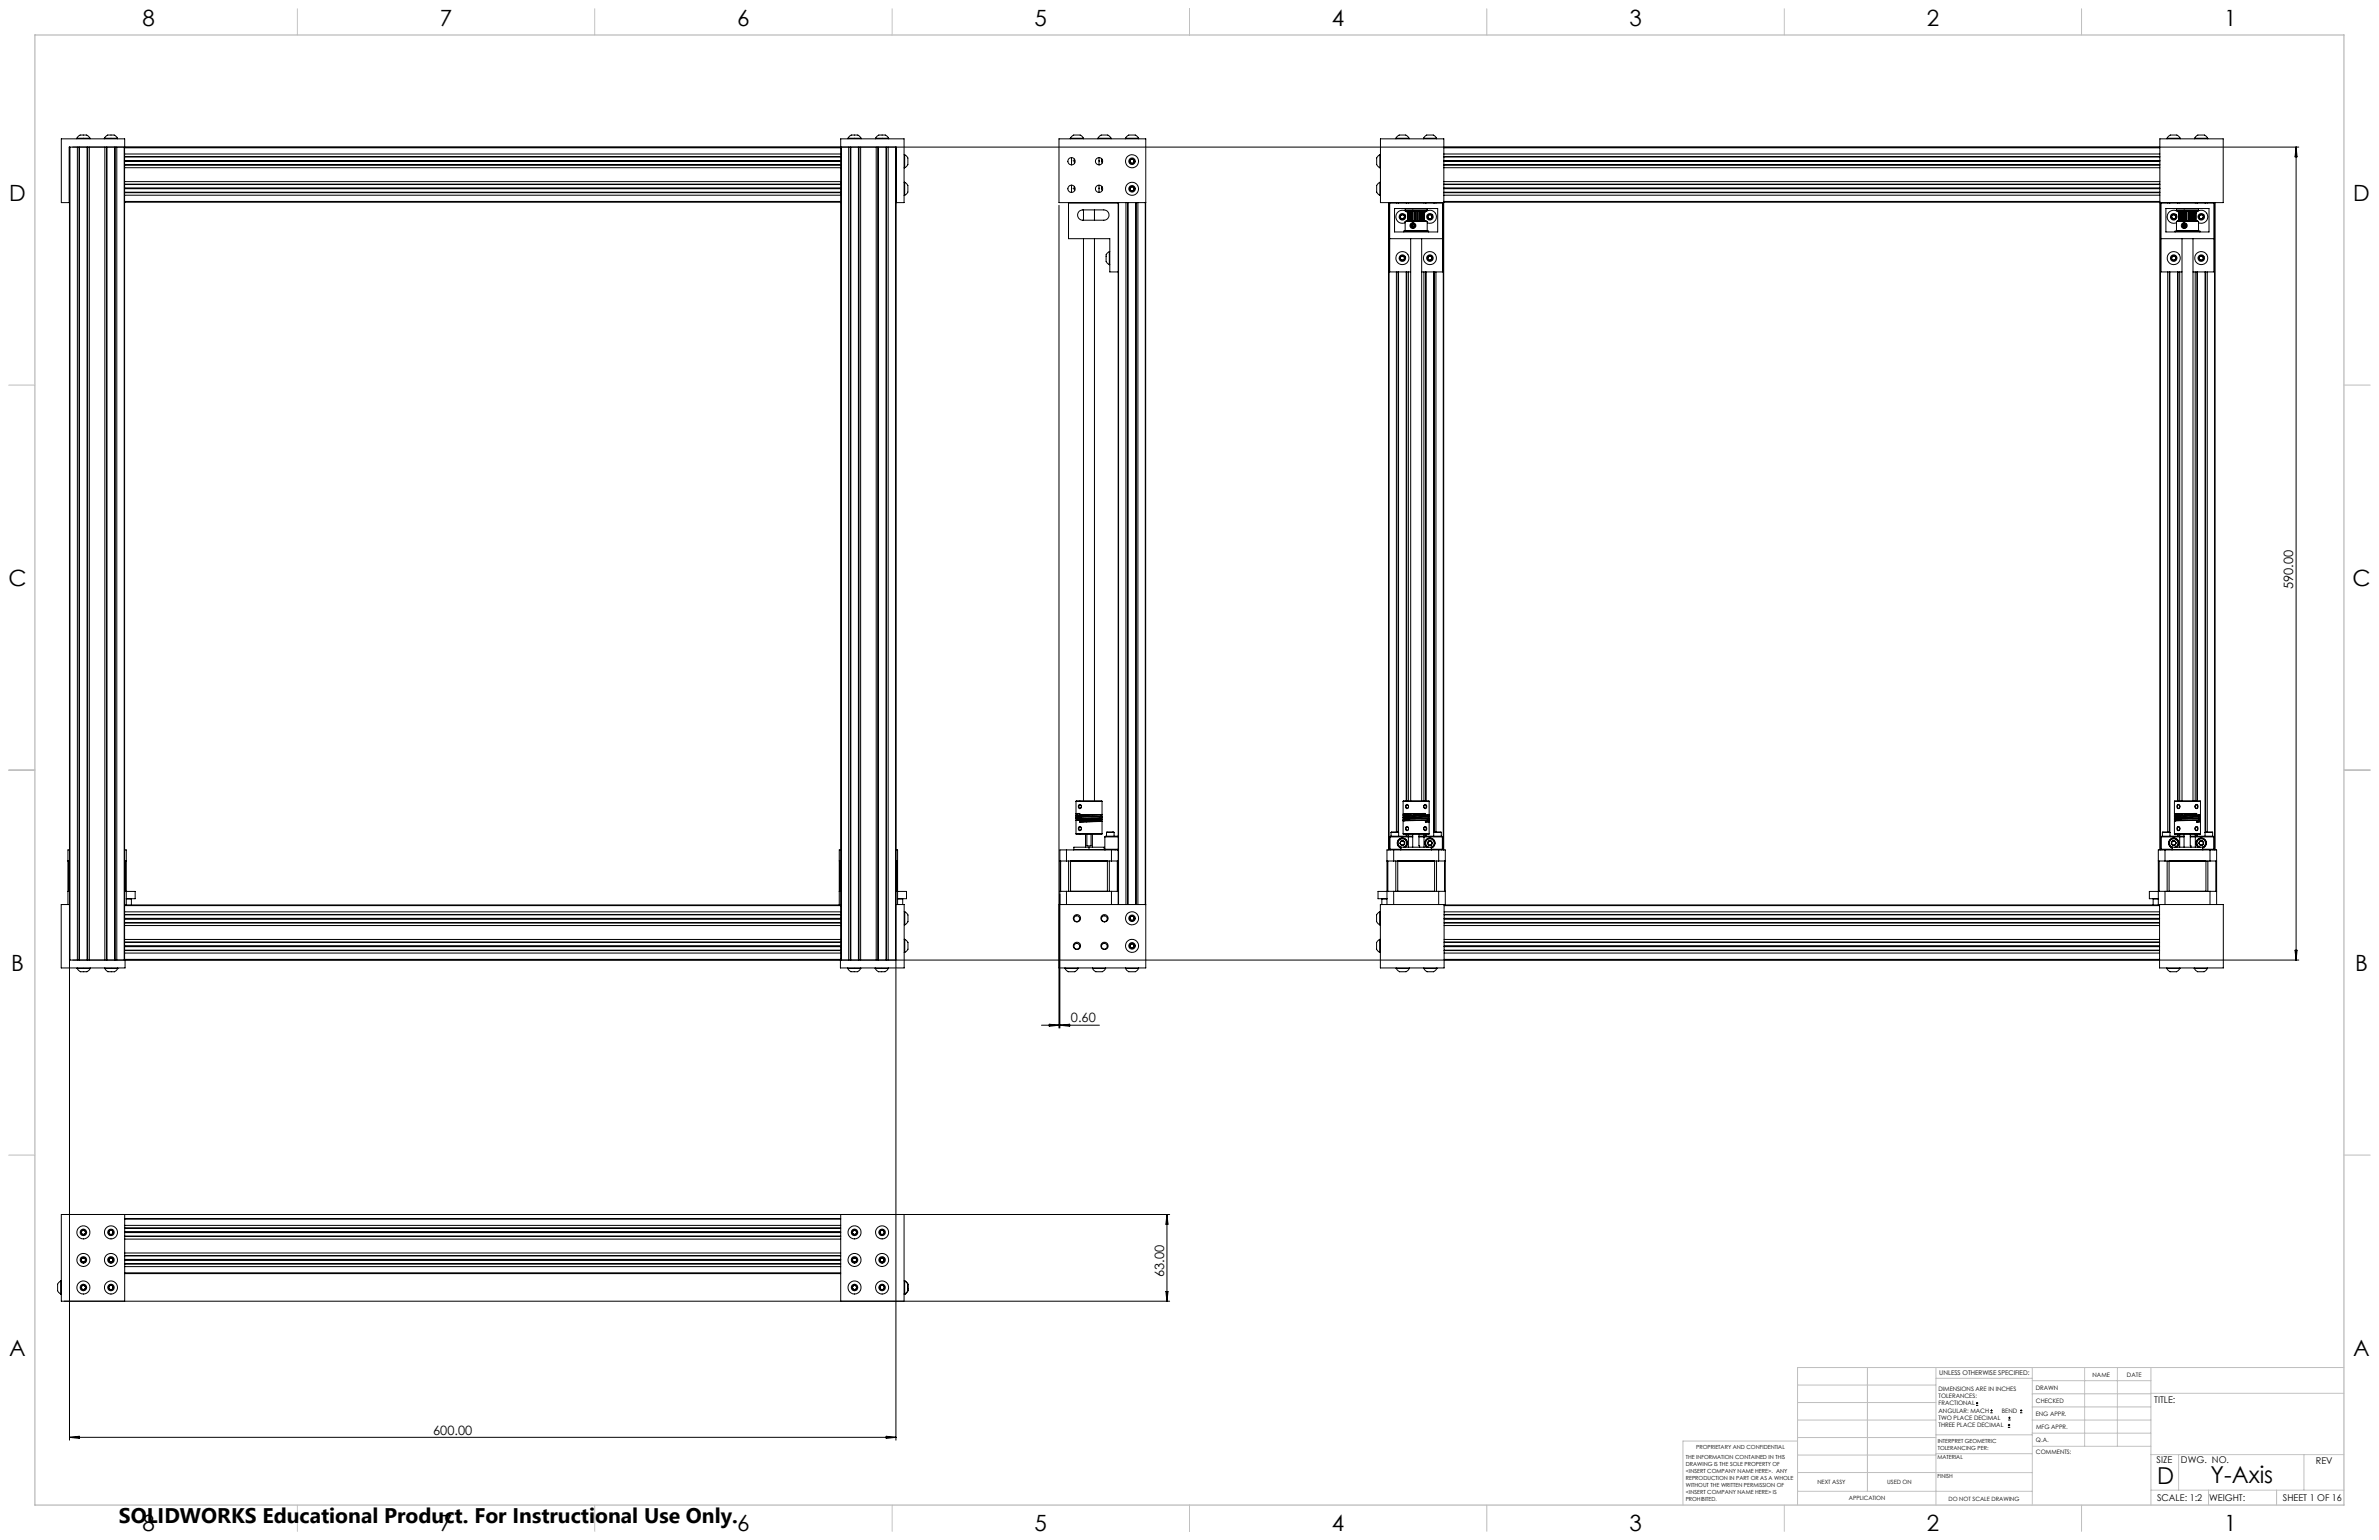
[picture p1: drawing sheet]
<svg xmlns="http://www.w3.org/2000/svg" width="864mm" height="559mm" viewBox="0 0 864 559" stroke-linecap="round" stroke-linejoin="round" font-family="sans-serif">
<defs><g id="words">
<g font-size="8.5">
<text x="783.1" y="538.4">D</text>
<text x="802.4" y="538.3">Y-Axis</text>
</g>
<g font-size="8.1">
<text x="51.7" y="9.3">8</text>
<text x="159.7" y="9.3">7</text>
<text x="267.6" y="9.3">6</text>
<text x="375.6" y="9.3">5</text>
<text x="483.5" y="9.3">4</text>
<text x="591.5" y="9.3">3</text>
<text x="699.4" y="9.3">2</text>
<text x="807.4" y="9.3">1</text>
<text x="3.3" y="72.8">D</text>
<text x="854.2" y="72.8">D</text>
<text x="3" y="212.5">C</text>
<text x="853.9" y="212.5">C</text>
<text x="4" y="352.2">B</text>
<text x="854.9" y="352.2">B</text>
<text x="3.3" y="491.9">A</text>
<text x="854.2" y="491.9">A</text>
<text x="51.7" y="555.4">8</text>
<text x="159.7" y="555.4">7</text>
<text x="267.6" y="555.4">6</text>
<text x="375.6" y="555.4">5</text>
<text x="483.5" y="555.4">4</text>
<text x="591.5" y="555.4">3</text>
<text x="699.4" y="555.4">2</text>
<text x="807.4" y="555.4">1</text>
</g>
<text font-size="7.7" x="43.2" y="552.5">SOLIDWORKS Educational Product. For Instructional Use Only.</text>
<g font-size="4.7">
<text x="832.5" y="213.8" transform="rotate(-90 832.5 213.8)">590.00</text>
<text x="388.8" y="371">0.60</text>
<text x="422.6" y="463.3" transform="rotate(-90 422.6 463.3)">63.00</text>
<text x="157.2" y="520.5">600.00</text>
</g>
<g font-size="3.4">
<text x="782" y="508.9">TITLE:</text>
<text x="782.9" y="531">SIZE</text>
<text x="791.7" y="531">DWG. NO.</text>
<text x="840.7" y="531.1">REV</text>
<text x="783" y="544.6">SCALE: 1:2</text>
<text x="801.9" y="544.7">WEIGHT:</text>
<text x="828.7" y="544.6">SHEET 1 OF 16</text>
</g>
<text font-size="2.4" x="704" y="499.1">UNLESS OTHERWISE SPECIFIED:</text>
<g font-size="2.2">
<text x="759.6" y="499.5">NAME</text>
<text x="772.1" y="499.6">DATE</text>
<text x="703.7" y="504.7">DIMENSIONS ARE IN INCHES</text>
<text x="703.7" y="507.3">TOLERANCES:</text>
<text x="703.7" y="510">FRACTIONAL</text>
<text x="739" y="504.3">DRAWN</text>
<text x="739.1" y="509.2">CHECKED</text>
<text x="703.7" y="512.6">ANGULAR: MACH</text>
<text x="703.7" y="515.3">TWO PLACE DECIMAL</text>
<text x="726.7" y="512.6">BEND</text>
<text x="739" y="513.8">ENG APPR.</text>
<text x="703.7" y="517.9">THREE PLACE DECIMAL</text>
<text x="739.1" y="518.6">MFG APPR.</text>
<text x="739.1" y="523.3">Q.A.</text>
<text x="739.1" y="527.5">COMMENTS:</text>
</g>
<g font-size="2.1">
<text x="659.7" y="538.6">NEXT ASSY</text>
<text x="685.1" y="538.6">USED ON</text>
<text x="671.1" y="544.4">APPLICATION</text>
<text x="707.3" y="544.5">DO NOT SCALE DRAWING</text>
</g>
<g font-size="2">
<text x="615.7" y="525.8">PROPRIETARY AND CONFIDENTIAL</text>
<text x="703.4" y="523.5">INTERPRET GEOMETRIC</text>
<text x="703.4" y="526">TOLERANCING PER:</text>
<text x="612" y="529.4">THE INFORMATION CONTAINED IN THIS</text>
<text x="612" y="531.9">DRAWING IS THE SOLE PROPERTY OF</text>
<text x="703.3" y="529.6">MATERIAL</text>
<text x="612" y="534.5">&lt;INSERT COMPANY NAME HERE&gt;. ANY</text>
<text x="612" y="537">REPRODUCTION IN PART OR AS A WHOLE</text>
<text x="612" y="539.5">WITHOUT THE WRITTEN PERMISSION OF</text>
<text x="703.3" y="536.4">FINISH</text>
<text x="612" y="542">&lt;INSERT COMPANY NAME HERE&gt; IS</text>
<text x="612" y="544.6">PROHIBITED.</text>
</g>
</g></defs>
<g fill="none" stroke="#000" stroke-width=".36">
<path d="M25.2 53.4v469.2M25.4 53.4v295M27.9 50.2l.2-.4a3.3 3.3 0 0 1 4.2-.2l.4 .6M27.9 50.2h4.8M27.9 50.2v.2M28.1 53.4v295M28.7 53.4v295M28.9 53.4v295M31.6 53.4v295M31.8 53.4v295M32.4 53.4v295M32.7 50.2v.2"/>
<path d="M37.9 50.2l.2-.4a3 3 0 0 1 3.9-.4l.7 .8M37.9 50.2h4.8M37.9 50.2v.2M38.1 53.4v295M38.7 53.4v295M38.8 53.4v295M41.6 53.4v295M41.8 53.4v295M42.4 53.4v295M42.7 50.2v.2M45.1 53.4v295M45.2 59.8h260"/>
<path d="M45.2 55.9h260M45.2 56.8h260M45.2 59.9h260M45.2 57h260M45.2 58.5h260M45.2 58.3h260M45.2 58.2h260M45.2 53.4v295M45.2 53.6h260M45.3 53.4v-3h-23v23.1h2.9M305.4 53.4v295M307.8 50.2l.2-.4a3.2 3.2 0 0 1 4.2-.2l.4 .6"/>
<path d="M307.8 50.2h4.8M307.8 50.2v.2M308.1 53.4v295M308.7 53.4v295M308.9 53.4v295M311.6 53.4v295M311.8 53.4v295M312.4 53.4v295M312.6 50.2v.2M317.8 50.2l.3-.4a3 3 0 0 1 3.8-.4l.7 .8M317.8 50.2h4.8M317.8 50.2v.2"/>
<path d="M318.1 53.4v295M318.7 53.4v295M318.8 53.4v295M321.6 53.4v295M321.8 53.4v295M322.4 53.4v295M322.6 50.2v.2M325.1 53.4v295M325.2 57.3h.2M325.2 59.8h.2M325.2 53.4v469.2M325.4 53.4v20.1"/>
<path d="M328.2 56.1h.2M328.4 56.1l.4 .3a3 3 0 0 1 .4 3.8l-.8 .7M328.4 56.1v4.8M388.5 50.2l.3-.4a3.1 3.1 0 0 1 3.9-.4l.6 .8M388.5 50.2h4.8M388.5 50.2v.2M389 57.2l-.1 2.6M390 57.7l-.1 .6 .2 .8M393.3 50.2v.2M398.6 50.2l.2-.4a3.3 3.3 0 0 1 4.2-.2l.3 .6M398.6 50.2h4.7M398.6 50.2v.2"/>
<path d="M399 57.2v2.6M400 57.7l-.2 .6 .4 .8M403.3 50.2v.2M408.6 50.2l.2-.4a3 3 0 0 1 3.8-.4l.7 .8M408.6 50.2h4.7M408.6 50.2v.2M410.2 58.1l.8-.5 .7 .5v.8l-.7 .5-.8-.5zM413.3 50.2v.2M500.9 56.1l-.3 .3a3 3 0 0 0-.5 3.8l.8 .7M500.9 56.1v4.8M500.9 56.1h.2M506.7 50.2l.2-.4a3.1 3.1 0 0 1 3.9-.4l.7 .8"/>
<path d="M506.7 50.2h4.8M506.7 50.2v.2M511.5 50.2v.2M516.7 50.2l.3-.4a3.1 3.1 0 0 1 3.8-.4l.7 .8M516.7 50.2h4.8M516.7 50.2v.2M521.5 50.2v.2M524.1 59.8h259.9M524.1 55.9h259.9M524.1 56.8h259.9M524.1 59.9h259.9M524.1 57h259.9"/>
<path d="M524.1 58.5h259.9M524.1 58.3h259.9M524.1 58.2h259.9M524.1 53.6h259.9M784 50.4h23v23.1h-23zM786.7 50.2l.2-.4a3.1 3.1 0 0 1 3.9-.4l.6 .8M786.7 50.2h4.7M786.7 50.2v.2M791.4 50.2v.2M796.7 50.2l.2-.4a3.1 3.1 0 0 1 3.9-.4l.6 .8M796.7 50.2h4.7M796.7 50.2v.2"/>
<path d="M801.4 50.2v.2M833.5 53.4v295M833.5 53.4l.4 3.5h-.8zM834.5 53.4h-809.4v20.1M45.2 70.8h260M45.2 69.7h260M45.2 60.9h260M45.2 66.8h260M45.2 65.9h260M45.2 69.9h260M45.2 73.4h260M45.2 67h260"/>
<path d="M45.2 68.4h260M45.2 68.2h260M45.2 68.5h260M45.2 73.1h260M45.3 73.4l-.1 .1M305.2 73.5h.1M325.2 67.3h.2M325.2 69.7h.2M325.2 73.5h3v-23.1h-23v298M328.2 66.1h.2M328.2 70.9h.2M328.2 60.9h.2"/>
<path d="M328.4 66.1l.4 .3a3.1 3.1 0 0 1 .4 3.8l-.8 .7M328.4 66.1v4.8M384.4 74.5v298.5M389 67.2l-.1 2.7M390 67.7l-.1 .7 .2 .7M391.5 76.9l.4-.4 1.1-.3h7.7a1.87 1.87 0 0 1 1.9 1.8 1.87 1.87 0 0 1-1.9 1.9h-7.7a1.87 1.87 0 0 1-1.5-3zM393.3 76.2v3.7M397.3 76.2v3.7M399 67.2l-.1 2.7M400 67.7l-.2 .7 .4 .7M405.9 73.7h-18v12.9h15v12.1h3M405.9 73.5v254.7"/>
<path d="M406 73.5v254.7M408.7 73.5v254.7M409.3 73.5v254.7M409.5 73.5v254.7M410.2 68.1l.8-.4 .7 .4v.8l-.7 .5-.8-.5zM412.3 73.5v254.7M412.5 73.5v254.7M413.1 73.5v254.7M415.7 73.5v254.7M415.9 73.5h-31.5v-23.1h31.5v300.8h-31.5M500.9 66.1l-.3 .3a3.1 3.1 0 0 0-.5 3.8l.8 .7M500.9 66.1v4.8"/>
<path d="M500.9 66.1h.2M500.9 70.9h.2M500.9 60.9h.2M504.1 73.5v234.9M504.2 73.5v234.9M506.2 75.7h15.7v8.5h-15.7zM506.9 73.5v.2M507.5 73.5v.2M507.7 73.5v.2M508.6 77.9h.9l.4 .7-.3 .8h-.9l-.5-.7zM510.1 76.4h2.8M510.1 76.4v-.6h8v.6"/>
<path d="M510.1 76.4l.4 .2h2.5M510.5 73.5v.2M510.6 73.5v.2M511 76.6v3.6M511.1 77.4a2.38 2.38 0 0 0-3.2-.8 2.38 2.38 0 0 0-.9 3.2 2.38 2.38 0 0 0 3.1 1M511.2 76.6v3.6M511.2 73.5v.2M511.3 76.6v3.6M511.4 76.6v3.6M511.5 76.6v3.6M511.8 76.6v3.6M512 76.6v3.6"/>
<path d="M512.1 76.6v3.6M512.6 76.6v3.6M512.8 76.6v3.6M512.9 76.4h5.2M512.9 76.4l.1 .2M512.9 76.6v3.6M513.4 76.6v3.6M513.7 76.6v3.6M513.8 76.6v3.6M514.3 76.6v3.6M514.5 76.6v3.6M514.7 76.6v3.6"/>
<path d="M515.3 76.6v3.6M515.4 76.6v3.6M515.6 76.6v3.6M516 76.6v3.6M516.1 76.6v3.6M516.3 76.6v3.6M516.4 76.6v3.6M516.6 76.6v3.6M516.7 76.6v3.6M516.9 76.6v3.6M516.9 73.5v.2M517 76.6v3.6"/>
<path d="M517.1 76.6v3.6M517.1 77.3a2.37 2.37 0 0 1 3.2-.7 2.37 2.37 0 0 1 .9 3.2 2.37 2.37 0 0 1-3.1 1M517.1 80l.1 .2M517.5 73.5v.2M517.7 73.5v.2M518.1 76.4l-.4 .2h-4.7M518.6 77.9h.9l.4 .7-.4 .8h-.8l-.5-.7zM520.5 73.5v.2M520.7 73.5v.2M521.3 73.5v.2M523.9 73.5v234.9M524.1 70.8h259.9"/>
<path d="M524.1 69.7h259.9M524.1 60.9h259.9M524.1 73.5h-23v-23.1h23v258M524.1 66.8h259.9M524.1 65.9h259.9M524.1 69.9h259.9M524.1 73.4h259.9M524.1 67h259.9M524.1 68.4h259.9M524.1 68.2h259.9M524.1 68.5h259.9M524.1 73.1h259.9"/>
<path d="M784.1 73.5v234.9M784.2 73.5v234.9M786.2 75.7h15.7v8.5h-15.7zM786.9 73.5v.2M787.5 73.5v.2M787.7 73.5v.2M788.6 77.9h.9l.4 .7-.3 .8h-.9l-.5-.7zM790.1 76.4h2.8M790.1 76.4v-.6h8v.6M790.1 76.4l.4 .2h2.5M790.5 73.5v.2M790.6 73.5v.2"/>
<path d="M791 76.6v3.6M791.1 77.4a2.38 2.38 0 0 0-3.2-.8 2.38 2.38 0 0 0-.9 3.2 2.38 2.38 0 0 0 3.1 1M791.1 76.6v3.6M791.2 76.6v3.6M791.2 73.5v.2M791.3 76.6v3.6M791.4 76.6v3.6M791.5 76.6v3.6M791.8 76.6v3.6M792 76.6v3.6M792.1 76.6v3.6M792.6 76.6v3.6"/>
<path d="M792.8 76.6v3.6M792.9 76.4h5.2M792.9 76.4l.1 .2M792.9 76.6v3.6M793.4 76.6v3.6M793.5 76.6v3.6M793.7 76.6v3.6M793.8 76.6v3.6M794.3 76.6v3.6M794.5 76.6v3.6M794.7 76.6v3.6M795.3 76.6v3.6"/>
<path d="M795.4 76.6v3.6M795.6 76.6v3.6M796 76.6v3.6M796.1 76.6v3.6M796.3 76.6v3.6M796.6 76.6v3.6M796.7 76.6v3.6M796.9 76.6v3.6M796.9 73.5v.2M797 76.6v3.6M797.1 76.6v3.6M797.1 77.3a2.37 2.37 0 0 1 3.2-.7 2.37 2.37 0 0 1 .9 3.2 2.37 2.37 0 0 1-3.1 1"/>
<path d="M797.1 80l.1 .2M797.5 73.5v.2M797.7 73.5v.2M798.1 76.4l-.4 .2h-4.7M798.6 77.9h.9l.4 .7-.4 .8h-.8l-.5-.7zM800.5 73.5v.2M800.7 73.5v.2M801.3 73.5v.2M803.9 73.5v234.9M804.1 73.5v234.9M393.3 86.6v204.1M397.3 86.6v204.1"/>
<path d="M402.7 91.3l-.5 .4a3.5 3.5 0 0 0-.4 3.7l.9 .6M402.7 91.3v4.7M402.7 96h.2M402.7 91.3h.2M504.5 86.6h19.2M506.9 98.7v203.2M507.5 98.7v203.2M507.7 98.7v203.3M508.6 92.9h.9l.4 .7-.3 .8h-.9l-.5-.7zM509.6 84.2v-.3h9v.3M510.1 83.6h2.8M510.1 80.4h8"/>
<path d="M510.1 80.4v3.2M510.1 83.6l.4 .3M510.5 98.7v192M510.6 98.7v192M511 80l-.1 .2M511.2 98.7v192M512.1 98.7h-7.6v-25h19.2v25h-7.6M512.1 86.6v204.1M512.5 81.7h.2M512.5 81.7l.1 .5M512.5 81.7l.3-.3 .5 .2 .1 .4-.4 .3-.4-.1M512.6 82.2h.2"/>
<path d="M512.7 81.7l.1 .5M512.8 82.2l.3 .1M512.9 83.6h5.2M512.9 80.8a1.04 1.04 0 0 1 1.1 1.1 1.04 1.04 0 0 1-1.1 1M512.9 80.8a1.04 1.04 0 0 0-1.1 1.1 1.04 1.04 0 0 0 1.1 1M512.9 80.8v.3M512.9 83.6l.1 .3M512.9 81.1h.1M512.9 82.6h.1M512.9 82.6v.3M512.9 81.1a.76 .76 0 0 1 .8 .8 .76 .76 0 0 1-.8 .7M513 80.2h-2.5l-.4 .2"/>
<path d="M513 80.2h4.7l.4 .2M513 81.5l-.3 .2M516.1 86.6v204.1M516.9 98.7v192M517.5 98.7v192M517.7 98.7v192M518.1 80.4v3.2M518.1 83.6l-.4 .3M518.6 92.9h.9l.4 .7-.4 .8h-.8l-.5-.7zM520.5 98.7v204.7M520.7 98.7v203.2M521.3 98.7v203.2"/>
<path d="M784.5 86.6h19.2M786.9 98.7v203.2M787.5 98.7v203.2M787.7 98.7v203.3M788.6 92.9h.9l.4 .7-.3 .8h-.9l-.5-.7zM789.6 84.2v-.3h9v.3M790.1 83.6h2.8M790.1 80.4h8M790.1 80.4l.4-.2h7.2l.4 .2M790.1 80.4v3.2M790.1 83.6l.4 .3M790.5 98.7v192"/>
<path d="M790.6 98.7v192M791 80l-.1 .2M791.2 98.7v192M792.1 98.7h-7.6v-25h19.2v25h-7.6M792.1 86.6v204.1M792.5 81.7l.1 .5M792.5 81.7l.3-.3 .5 .2 .1 .4-.4 .3-.4-.1M792.5 81.7h.3M792.6 82.2h.2M792.8 81.7v.5M792.8 82.2l.3 .1M792.9 83.6h5.2"/>
<path d="M792.9 80.8a1.04 1.04 0 0 1 1.1 1.1 1.04 1.04 0 0 1-1.1 1M792.9 80.8a1.04 1.04 0 0 0-1.1 1.1 1.04 1.04 0 0 0 1.1 1M792.9 80.8l.1 .3M792.9 83.6l.1 .3M792.9 81.1h.1M792.9 82.6h.1M792.9 82.6v.3M793 81.1a.76 .76 0 0 1 .7 .8 .76 .76 0 0 1-.8 .7M793 81.5l-.2 .2M796.1 86.6v204.1M796.9 98.7v192M797.5 98.7v192"/>
<path d="M797.7 98.7v192M798.1 80.4v3.2M798.1 83.6l-.4 .3M798.6 92.9h.9l.4 .7-.4 .8h-.8l-.5-.7zM800.5 98.7v204.7M800.7 98.7v203.2M801.3 98.7v203.2M390.6 290.8h9.4M390.6 297.1l9.4-.3v.5l-1.8 .1-7.6 .2zM390.6 295.8l.6 .1M390.6 290.8v4.4M390.6 296.5l9.4-.3v.5l-.4 .1-9 .2v-.5"/>
<path d="M390.6 296.4l.6 .1M390.6 295.9l9.4-.3v.6h-1.5l-7.9 .2zM390.7 297.1h.3M391.2 295.3l-.6-.1h1.4l-1.4 .1v.5M391.4 297.6h-.7M391.6 292.1a.64 .64 0 0 1 1 .6 .64 .64 0 0 1-1 .5zM391.8 297l-1 .1M392.1 298.2l7.9-.2-8 .3M392.3 298.1l-.3 .2M392.3 296.4l-1.5 .1M392.6 296.3l-1.7 .2M393.4 297l-2.6 .1"/>
<path d="M394.1 295.7l-2.2 .1h3.2M394.9 297.6l-4 .1M399.4 296.2h.6M399.8 297.4l-4.5 .2M400 297.4l-9.3 .3-.1 4.9M400 297.4v.6l-8 .3M400 290.8v4.7l-9.4 .3M400 298v4.6M509.3 290.8h9.5M509.3 296.1v.5h.5M509.3 290.8v4.6M509.3 295.5v.5"/>
<path d="M509.3 296.7v.5M509.4 297.9l-.1 4.7M509.4 296.7h.1M509.4 297.9h.1M509.4 296l.6 .1M509.5 297.3l-.2 .5M509.6 297.8h.1M509.8 297.2h-.4l9.4-.3-9.4 .4M510 297.7l-.4 .1M510.4 297.1l-.8 .2M510.5 295.3v.1M510.5 292a.66 .66 0 0 1 .8 .7 .66 .66 0 0 1-.9 .5l-.2-.7z"/>
<path d="M511.1 296.5l-1.4 .2 .3-.1M511.8 297.1l-2.2 .2M512.1 295.3v.1M516.1 295.3h.1M516.9 295.3h.1M517 292.1a.69 .69 0 0 1 .9 .3 .69 .69 0 0 1-.3 1 .73 .73 0 0 1-.7-.4 .73 .73 0 0 1 .1-.9zM517.3 295.3h-4.1h4.2M517.4 295.3l-8 .1 .6 .1M517.4 298.2h1.3M517.4 295.3l-8 .2M518.1 295.7l.6 .1M518.1 297.5l.6 .1"/>
<path d="M518.1 296.9h.1M518.5 298.1l-1.1 .1M518.7 295.8l-8.4 .2 2.3-.1M518.7 295.8l-9.3 .3M518.7 298.2h.1M518.8 297.5l-9.4 .3h.3M518.8 295.7l-9.4 .3M518.8 296.4l-9.3 .3M518.8 298.1l-1.4 .1M518.8 296.3l-9.4 .3M518.8 297.6l-9.2 .3M518.8 290.8v11.8"/>
<path d="M789.3 297.9h.1M789.3 290.8h9.5M789.3 296.7l.1 .5 9.4-.3-9.4 .4M789.3 296.6h.5M789.3 290.8v4.6M789.3 297.9v4.7M789.4 297.8h.2M789.4 295.4l.6 .1M789.4 296.7h.1M789.4 297.9h.1M789.4 296l.6 .1M789.8 297.2l-.5 .1v.5"/>
<path d="M790 297.7l-.4 .1M790.4 297.1l-.8 .2M790.5 295.3v.1M790.5 292a.66 .66 0 0 1 .8 .7 .66 .66 0 0 1-.9 .5l-.2-.7zM791.1 296.5l-1.4 .2 .3-.1M791.8 297.1l-2.2 .2M792.1 295.3v.1M792.6 295.9l-2.3 .1 8.4-.2-9.2 .3-.2 .5M796.1 295.3h.1M796.9 295.3h.1M797 292.1a.69 .69 0 0 1 .9 .3 .69 .69 0 0 1-.3 1 .73 .73 0 0 1-.7-.4 .73 .73 0 0 1 .1-.9zM797.3 295.3h-4.1h4.2"/>
<path d="M797.4 295.3l-8 .2-.1 .5 9.5-.3M797.4 295.3l-8 .1M797.4 298.2h1.3M798.1 295.7l.6 .1M798.1 297.5l.6 .1M798.1 296.9h.1M798.2 296.3l.3 .1M798.5 298.1l-1.1 .1M798.7 298.2h.1M798.8 297.5l-9.4 .3M798.8 296.4l-9.3 .3M798.8 298.1l-1.4 .1"/>
<path d="M798.8 296.3l-9.4 .3M798.8 297.6l-9.2 .3M798.8 290.8v11.8M24.7 312.4h.5M24.9 312.4v11M25.2 308.4h-.5v19.8M45.2 308.4h.6v20M45.2 312.4h.6M45.5 312.4v11M304.7 312.4h.5M304.9 312.4v11M305.2 308.4h-.5v20"/>
<path d="M325.2 308.4h.6v19.8M325.2 312.4h.6M325.5 312.4v11M384.7 312.4h21.2M385 312.4v11M387.1 308.4v4M387.9 312.4v11M388.6 312.4v11M389.8 308.3l-.1 .1M389.8 308.3h5.5M390.6 302.6h9.4M391.6 300.1a.65 .65 0 0 1 1 .6 .65 .65 0 0 1-1 .5z"/>
<path d="M394.1 302.6v4.8M394.5 302.6v4.3h1.6v-4.3M395.3 307.4h5.5v.9M395.3 307.4h-5.5v.9M395.3 308.3h5.5M395.3 307.4v.9M396.6 302.6v4.8M400.8 308.3l.2 .1M401.1 308.2h4.8M401.1 303.7v4.5M401.1 303.7h4.8M401.1 308.2l.2 .2"/>
<path d="M401.7 302h2.7M401.7 302v1.4M402 312.4v11M402.7 312.4v11M403.5 308.4v4M404.4 302v1.4M405.6 312.4v11M405.9 308.4h-21.2v64.6M405.9 308.3l-.1 .1M405.9 303.5l-4.6-.1-.2 .3M503.5 312.4h21.2M503.8 312.4v11"/>
<path d="M504.6 308.2h4M504.6 303.7h6.6M504.6 308.2l.2 .2M504.6 303.7v4.5M505 302h2.7M505 302v1.4M505.9 308.4v4M506.7 312.4v11M507.4 312.4v11M507.7 302v1.4M508.6 308.3l-.2 .1M508.6 308.3h11"/>
<path d="M508.6 308.3v-.9h11v.9M508.6 305.2l.9-.1 .5 .8-.4 .8h-.9l-.5-.7zM508.7 307.4a1.55 1.55 0 0 1-.9-2.4 1.55 1.55 0 0 1 2.5 0 1.55 1.55 0 0 1-.8 2.4M509.3 302.6h9.5M510 307.4a1.75 1.75 0 0 0 .3-2.7 1.75 1.75 0 0 0-2.7 .3 1.75 1.75 0 0 0 1 2.6M510.2 307.4a1.87 1.87 0 0 0 .1-2.9 1.87 1.87 0 0 0-2.9 .5 1.87 1.87 0 0 0 1.2 2.7M510.4 300.1a.63 .63 0 0 1 .9 .6 .63 .63 0 0 1-.9 .5zM510.5 302.6v.8M510.6 302.6v.8M511.2 303.4v.3M511.2 303.4h1.6M511.2 303.4h-6.4l-.2 .3"/>
<path d="M511.2 303.7h1.6M511.2 302.6v.8M511.2 303.7v3.7M512.8 302.6v4.8M515.1 303.7h1.8M515.1 303.4h1.9M515.1 302.6v4.3h.2v.5M516.9 302.6v.8M516.9 303.7h6.7M516.9 303.7v3.7M517 303.4l-.1 .3M517 300.1a.62 .62 0 0 1 .9 .6 .62 .62 0 0 1-.9 .5z"/>
<path d="M517 303.4h6.3l.3 .3M517.5 302.6v.8M517.7 302.6v.8M517.9 307.4a1.87 1.87 0 0 1 0-2.9 1.87 1.87 0 0 1 2.8 .5 1.87 1.87 0 0 1-1.1 2.7M518.2 307.4a1.75 1.75 0 0 1-.4-2.7 1.75 1.75 0 0 1 2.8 .3 1.75 1.75 0 0 1-1 2.6M518.6 305.2l.9-.1 .5 .8-.4 .8h-.9l-.5-.7zM518.7 307.4a1.54 1.54 0 0 1-.9-2.4 1.54 1.54 0 0 1 2.5 0 1.54 1.54 0 0 1-.8 2.4M519.6 308.3l.1 .1M519.6 308.2h4M520.6 301.9l2.6 .1h-2.7zM520.8 312.4v11M521.5 312.4v11"/>
<path d="M522.3 308.4v4M523.2 302v1.4M523.6 303.7v4.5M523.6 308.2l-.3 .2M524.4 312.4v11M783.5 312.4h21.2M783.8 312.4v11M784.6 308.2h4M784.6 303.7h6.6M784.6 303.7v4.5M784.6 308.2l.2 .2M785 302h2.7"/>
<path d="M785 302v1.4M785.9 308.4v4M786.7 312.4v11M787.4 312.4v11M787.5 301.9l-2.5 .1M787.5 301.9l.2 .1M787.7 302v1.4M788.6 308.3l-.2 .1M788.6 308.3h11M788.6 308.3v-.9h11v.9M788.6 305.2l.9-.1 .5 .8-.4 .8h-.9l-.5-.7zM788.7 307.4a1.55 1.55 0 0 1-.9-2.4 1.55 1.55 0 0 1 2.5 0 1.55 1.55 0 0 1-.8 2.4"/>
<path d="M789.3 302.6h9.5M790 307.4a1.75 1.75 0 0 0 .3-2.7 1.75 1.75 0 0 0-2.7 .3 1.75 1.75 0 0 0 1 2.6M790.2 307.4a1.87 1.87 0 0 0 .1-2.9 1.87 1.87 0 0 0-2.9 .5 1.87 1.87 0 0 0 1.2 2.7M790.4 300.1a.63 .63 0 0 1 .9 .6 .63 .63 0 0 1-.9 .5zM790.5 302.6v.8M790.6 302.6v.8M791.2 303.4v.3M791.2 303.4h1.6M791.2 303.4h-6.4l-.2 .3M791.2 303.7h1.6M791.2 302.6v.8M791.2 303.7v3.7"/>
<path d="M792.8 302.6v4.8M795.1 303.7h1.8M795.1 303.4h1.9M795.1 302.6v4.3h.2v.5M796.9 302.6v.8M796.9 303.7h6.7M796.9 303.7v3.7M797 303.4l-.1 .3M797 300.1a.62 .62 0 0 1 .9 .6 .62 .62 0 0 1-.9 .5zM797 303.4h6.3l.3 .3M797.5 302.6v.8M797.7 302.6v.8"/>
<path d="M797.9 307.4a1.87 1.87 0 0 1 0-2.9 1.87 1.87 0 0 1 2.8 .5 1.87 1.87 0 0 1-1.1 2.7M798.2 307.4a1.75 1.75 0 0 1-.4-2.7 1.75 1.75 0 0 1 2.8 .3 1.75 1.75 0 0 1-1 2.6M798.6 305.2l.9-.1 .5 .8-.4 .8h-.9l-.5-.7zM798.7 307.4a1.54 1.54 0 0 1-.9-2.4 1.54 1.54 0 0 1 2.5 0 1.54 1.54 0 0 1-.8 2.4M799.6 308.3l.1 .1M799.6 308.2h4M800.6 301.9l2.6 .1h-2.7zM800.8 312.4v11M801.5 312.4v11M802.3 308.4v4M803.2 302v1.4M803.6 308.2l-.3 .2"/>
<path d="M803.6 303.7v4.5M804.4 312.4v11M24.7 323.4h.5M25.2 328.2h-3v23h23.2v-2.8M45.2 330.9h260M45.2 331.8h260M45.2 335.8h260M45.2 334.9h260M45.2 328.4h260M45.2 334.8h260M45.2 332h260M45.2 333.2h260"/>
<path d="M45.2 333.5h260M45.2 333.4h260M45.2 323.4l3.9 .1v2.6h-3.3M45.2 328.6h260M45.8 326.2h1.9v2.2M304.7 323.4h.5M325.2 328.2h3v23h-23.1v-2.8M325.2 323.4l3.9 .1v2.6h-3.3M325.8 326.2h1.9v2M328.2 330.8h.2M328.2 335.6h.2M328.4 330.8l.4 .2a3.1 3.1 0 0 1 .4 3.9l-.8 .7"/>
<path d="M328.4 330.8v4.8M384.4 328.2h31.5M384.7 323.4h21.2M387.1 323.4v4.8M403.5 323.4v4.8M410.2 332.8l.8-.4 .7 .4v.9l-.7 .4-.8-.4zM500.9 330.8l-.4 .2a3.1 3.1 0 0 0-.4 3.9l.8 .7M500.9 330.8v4.8M500.9 330.8h.2M500.9 335.6h.2M501.1 328.2h23.1v23h-23.1zM503.5 326.2h-1.9v2"/>
<path d="M503.5 328.2v-19.8h21.2v20M505.9 323.4v4.8M522.3 323.4v4.8M524.2 330.9h259.7M524.2 331.8h259.7M524.2 335.8h259.7M524.2 334.9h259.7M524.2 328.4h259.7M524.2 334.8h259.7M524.2 332h259.7M524.2 333.2h259.7M524.2 333.5h259.7"/>
<path d="M524.2 333.4h259.7M524.2 328.6h259.7M524.7 323.4l-24.5 .1v2.6h3.3M783.5 326.2h-1.9v2.2M783.9 328.2h23.2v23h-23.2zM785.9 323.4v4.8M802.3 323.4v4.8M804.7 323.4l-24.5 .1v2.6h3.3M804.7 328.2v-19.8h-21.2v20M25.2 348.4h809.3M28 351.4l.2 .4a3 3 0 0 0 3.9 .4l.7-.8M28 351.4h4.8"/>
<path d="M28 351.2v.2M32.8 351.2v.2M38 351.4l.2 .4a3 3 0 0 0 3.9 .4l.7-.8M38 351.4h4.8M38 351.2v.2M42.8 351.2v.2M45.2 340.9h260M45.2 345.8h260M45.2 344.9h260M45.2 341.8h260M45.2 344.8h260M45.2 342h260"/>
<path d="M45.2 343.3h260M45.2 343.5h260M45.2 343.4h260M45.2 348.1h260M307.7 351.4l.2 .4a3 3 0 0 0 3.9 .4l.7-.8M307.7 351.4h4.8M307.7 351.2v.2M312.5 351.2v.2M317.7 351.4l.2 .4a3 3 0 0 0 3.9 .4l.7-.8M317.7 351.4h4.8M317.7 351.2v.2M322.5 351.2v.2"/>
<path d="M328.2 340.9h.2M328.2 345.6h.2M328.4 340.9l.4 .2a3.1 3.1 0 0 1 .4 3.8l-.8 .7M328.4 340.9v4.7M386.6 351.4l.2 .4a3 3 0 0 0 3.9 .4l.6-.8M386.6 351.4h4.7M386.6 351.2v.2M391.3 351.2v.2M396.6 351.4l.2 .4a3 3 0 0 0 3.9 .4l.7-.8M396.6 351.4h4.8M396.6 351.2v.2M401.4 351.2v.2"/>
<path d="M408.6 351.4l.2 .4a2.96 2.96 0 0 0 3.8 .4l.7-.8M408.6 351.4h4.7M408.6 351.2v.2M410.2 342.8l.8-.5 .7 .5v.8l-.7 .5-.8-.5zM413.3 351.2v.2M500.9 340.9l-.4 .2a3.1 3.1 0 0 0-.4 3.8l.8 .7M500.9 340.9v4.7M500.9 340.9h.2M500.9 345.6h.2M506.8 351.4l.3 .4a2.96 2.96 0 0 0 3.8 .4l.7-.8M506.8 351.4h4.8M506.8 351.2v.2"/>
<path d="M511.6 351.2v.2M516.9 351.4l.2 .4a3 3 0 0 0 3.8 .4l.7-.8M516.9 351.4h4.7M516.9 351.2v.2M521.6 351.2v.2M524.2 340.9h259.7M524.2 345.8h259.7M524.2 344.9h259.7M524.2 341.8h259.7M524.2 344.8h259.7M524.2 342h259.7M524.2 343.3h259.7"/>
<path d="M524.2 343.5h259.7M524.2 343.4h259.7M524.2 348.1h259.7M786.6 351.4l.2 .4a3 3 0 0 0 3.8 .4l.7-.8M786.6 351.4h4.7M786.6 351.2v.2M791.3 351.2v.2M796.5 351.4l.3 .4a3 3 0 0 0 3.9 .4l.6-.8M796.5 351.4h4.8M796.5 351.2v.2M801.3 351.2v.2M833.1 344.8h.8l-.4 3.6z"/>
<path d="M378.1 372h21M380.9 371.7l3.5 .3-3.5 .4zM384.7 372l3.6-.3v.7zM29.8 446.4h.9l.5 .8-.5 .7h-.9l-.4-.7zM29.8 456.4h.9l.5 .8-.5 .7h-.9l-.4-.7zM39.8 446.4h.9l.4 .8-.4 .7h-.9l-.4-.7zM39.8 456.4h.9l.4 .8-.4 .7h-.9l-.4-.7zM45.3 440.7v31.5M45.3 459.6h259.9M45.3 458.7h259.9M45.3 444.6h259.9M45.3 454.7h259.9"/>
<path d="M45.3 449.6h259.9M45.3 448.7h259.9M45.3 442.1h259.9M45.3 445.6h259.9M45.3 455.6h259.9M45.3 458.5h259.9M45.3 448.5h259.9M45.3 445.7h259.9M45.3 455.7h259.9M45.3 457.2h259.9M45.3 457h259.9M45.3 447h259.9"/>
<path d="M45.3 447.1h259.9M45.3 457.1h259.9M45.3 447.3h259.9M45.3 442.4h259.9M305.2 440.7v31.5M309.8 446.4h.8l.5 .8-.5 .7h-.8l-.4-.7zM309.8 456.4h.8l.5 .8-.5 .7h-.8l-.4-.7zM319.8 446.4h.8l.5 .8-.5 .7h-.8l-.5-.7zM319.8 456.4h.8l.5 .8-.5 .7h-.8l-.5-.7zM328.2 440.7v31.5M423.6 440.7v31.5M423.6 440.7l.4 3.5h-.8z"/>
<path d="M424.6 440.7h-402.3v31.5h402.3M22.1 464.8l-.4 .2a3.1 3.1 0 0 0-.5 3.9l.9 .6M22.1 464.8v4.7M22.1 464.8h.2M22.1 469.5h.2M29.8 466.4h.9l.5 .8-.5 .7h-.9l-.4-.7zM39.8 466.4h.9l.4 .8-.4 .7h-.9l-.4-.7zM45.3 462.1h259.9M45.3 461.9h259.9M309.8 466.4h.8l.5 .8-.5 .7h-.8l-.4-.7zM319.8 466.4h.8l.5 .8-.5 .7h-.8l-.5-.7zM328.2 464.8h.2"/>
<path d="M328.2 469.5h.2M328.4 464.8l.4 .2a3.1 3.1 0 0 1 .4 3.9l-.8 .6M328.4 464.8v4.7M328.4 469.5h.1M328.4 464.8h.1M423.2 468.6h.8l-.4 3.6zM717.3 510h.8M717.3 509.1h.8M717.7 508.7v.9M722.5 512.6h.8M722.5 511.8h.8M722.9 511.4v.8"/>
<path d="M728.9 517.9h.8M728.9 517.1h.8M729 515.3h.9M729 514.5h.9M729.3 516.7v.8M729.4 514v.9M733.3 512.6h.8M733.3 511.8h.8M733.7 511.4v.8M25.2 521.5h300M25.2 521.5l3.6-.3v.7zM321.7 521.2l3.5 .3-3.5 .4z"/>
<circle cx="389" cy="58.5" r="1.34"/>
<circle cx="399" cy="58.5" r="1.33"/>
<circle cx="410.9" cy="58.5" r="1.18"/>
<circle cx="410.9" cy="58.5" r="2.38"/>
<circle cx="410.9" cy="58.5" r=".75"/>
<circle cx="389" cy="68.5" r="1.33"/>
<circle cx="399" cy="68.5" r="1.32"/>
<circle cx="410.9" cy="68.5" r="1.18"/>
<circle cx="410.9" cy="68.5" r="2.37"/>
<circle cx="410.9" cy="68.5" r=".74"/>
<circle cx="509.1" cy="78.7" r=".73"/>
<circle cx="509.1" cy="78.7" r="1.19"/>
<circle cx="519.1" cy="78.7" r="1.19"/>
<circle cx="519.1" cy="78.7" r=".75"/>
<circle cx="789.1" cy="78.7" r=".74"/>
<circle cx="789.1" cy="78.7" r="1.19"/>
<circle cx="799.1" cy="78.7" r=".74"/>
<circle cx="799.1" cy="78.7" r="1.19"/>
<circle cx="509.1" cy="93.7" r=".74"/>
<circle cx="509.1" cy="93.7" r="2.37"/>
<circle cx="509.1" cy="93.7" r="1.19"/>
<circle cx="513" cy="81.9" r=".73"/>
<circle cx="519.1" cy="93.7" r="2.37"/>
<circle cx="519.1" cy="93.7" r="1.19"/>
<circle cx="519.1" cy="93.7" r=".75"/>
<circle cx="789.1" cy="93.7" r="2.37"/>
<circle cx="789.1" cy="93.7" r=".74"/>
<circle cx="789.1" cy="93.7" r="1.19"/>
<circle cx="793" cy="81.9" r=".73"/>
<circle cx="799.1" cy="93.7" r="2.37"/>
<circle cx="799.1" cy="93.7" r="1.19"/>
<circle cx="799.1" cy="93.7" r=".75"/>
<circle cx="392.1" cy="292.6" r=".55"/>
<circle cx="510.9" cy="292.6" r=".56"/>
<circle cx="517.3" cy="292.6" r=".56"/>
<circle cx="790.9" cy="292.6" r=".56"/>
<circle cx="797.3" cy="292.6" r=".56"/>
<circle cx="392.1" cy="300.6" r=".55"/>
<circle cx="509.1" cy="305.9" r=".76"/>
<circle cx="510.9" cy="300.6" r=".56"/>
<circle cx="517.3" cy="300.6" r=".56"/>
<circle cx="519.1" cy="305.9" r=".75"/>
<circle cx="789.1" cy="305.9" r=".76"/>
<circle cx="790.9" cy="300.6" r=".56"/>
<circle cx="797.3" cy="300.6" r=".56"/>
<circle cx="799.1" cy="305.9" r=".75"/>
<circle cx="390.9" cy="333.4" r="1.05"/>
<circle cx="390.9" cy="333.2" r="1.32"/>
<circle cx="400.9" cy="333.4" r="1.06"/>
<circle cx="400.9" cy="333.2" r="1.32"/>
<circle cx="410.9" cy="333.2" r=".75"/>
<circle cx="410.9" cy="333.2" r="1.18"/>
<circle cx="410.9" cy="333.2" r="2.37"/>
<circle cx="390.9" cy="343.3" r="1.05"/>
<circle cx="390.9" cy="343.2" r="1.32"/>
<circle cx="400.9" cy="343.4" r="1.06"/>
<circle cx="400.9" cy="343.2" r="1.32"/>
<circle cx="410.9" cy="343.2" r=".75"/>
<circle cx="410.9" cy="343.2" r="1.18"/>
<circle cx="410.9" cy="343.2" r="2.38"/>
<circle cx="30.3" cy="457.2" r="1.19"/>
<circle cx="30.3" cy="447.2" r="1.18"/>
<circle cx="30.3" cy="457.2" r="2.39"/>
<circle cx="30.3" cy="447.2" r="2.38"/>
<circle cx="30.3" cy="447.2" r=".75"/>
<circle cx="30.3" cy="457.2" r=".75"/>
<circle cx="40.3" cy="457.2" r=".75"/>
<circle cx="40.3" cy="447.2" r=".75"/>
<circle cx="40.3" cy="457.2" r="2.38"/>
<circle cx="40.3" cy="457.2" r="1.19"/>
<circle cx="40.3" cy="447.2" r="2.37"/>
<circle cx="40.3" cy="447.2" r="1.18"/>
<circle cx="310.2" cy="457.2" r="1.19"/>
<circle cx="310.2" cy="447.2" r="1.18"/>
<circle cx="310.2" cy="457.2" r="2.39"/>
<circle cx="310.2" cy="447.2" r="2.38"/>
<circle cx="310.2" cy="457.2" r=".75"/>
<circle cx="310.2" cy="447.2" r=".74"/>
<circle cx="320.2" cy="447.2" r=".74"/>
<circle cx="320.2" cy="457.2" r=".75"/>
<circle cx="320.2" cy="457.2" r="2.38"/>
<circle cx="320.2" cy="457.2" r="1.19"/>
<circle cx="320.2" cy="447.2" r="2.37"/>
<circle cx="320.2" cy="447.2" r="1.18"/>
<circle cx="30.3" cy="467.2" r="1.18"/>
<circle cx="30.3" cy="467.2" r="2.38"/>
<circle cx="30.3" cy="467.2" r=".75"/>
<circle cx="40.3" cy="467.2" r=".75"/>
<circle cx="40.3" cy="467.2" r="2.37"/>
<circle cx="40.3" cy="467.2" r="1.18"/>
<circle cx="310.2" cy="467.2" r="1.18"/>
<circle cx="310.2" cy="467.2" r="2.38"/>
<circle cx="310.2" cy="467.2" r=".75"/>
<circle cx="320.2" cy="467.2" r=".75"/>
<circle cx="320.2" cy="467.2" r="2.37"/>
<circle cx="320.2" cy="467.2" r="1.18"/>
</g>
<g fill="none" stroke="#c0c0c0" stroke-width=".36">
<path d="M107.9 3.2v9.5M215.9 3.2v9.5M323.8 3.2v9.5M431.8 3.2v9.5M539.7 3.2v9.5M647.7 3.2v9.5M755.6 3.2v9.5M3.1 139.7h9.6M850.9 139.7h9.5M3.1 279.4h9.6M850.9 279.4h9.5M3.1 419.1h9.6"/>
<path d="M850.9 419.1h9.5M677.9 496.2v44.9M702.8 496.2v49.9M737.7 496.2v49.9M756.7 496.2v28.6M768.6 496.2v28.6M780.8 496.2v49.9M850.9 496.2h-198.4v49.9M652.5 515.3h50.3M652.5 508.9h50.3M652.5 502.6h50.3M702.8 500.1h34.9"/>
<path d="M737.7 510.5h43.1M737.7 505.7h43.1M737.7 501h43.1M737.7 515.3h43.1M780.8 505.6h70.1M652.5 534.3l85.2 .1M652.5 528h50.3M652.5 521.6h50.3M652.5 522.9h-41.6v23.2M702.8 527.5h35M702.8 520.6h35M737.7 520h43.1"/>
<path d="M737.8 524.8h43M780.8 527.8h70.1M790.9 527.8v12.9M836.4 527.8v12.9M107.9 546.1v9.6M215.9 546.1v9.6M323.8 546.1v9.6M431.8 546.1v9.6M539.7 546.1v9.6M647.7 546.1v9.6M652.5 541.1h85.2M755.6 546.1v9.6"/>
<path d="M780.8 540.7h70.1M801.7 540.7v5.4M826.4 540.7v5.4"/>
</g>
<path d="M12.7 12.7h838.2v533.4h-838.2z" fill="none" stroke="#c0c0c0" stroke-width=".5"/>
<use href="#words"/>
</svg>
